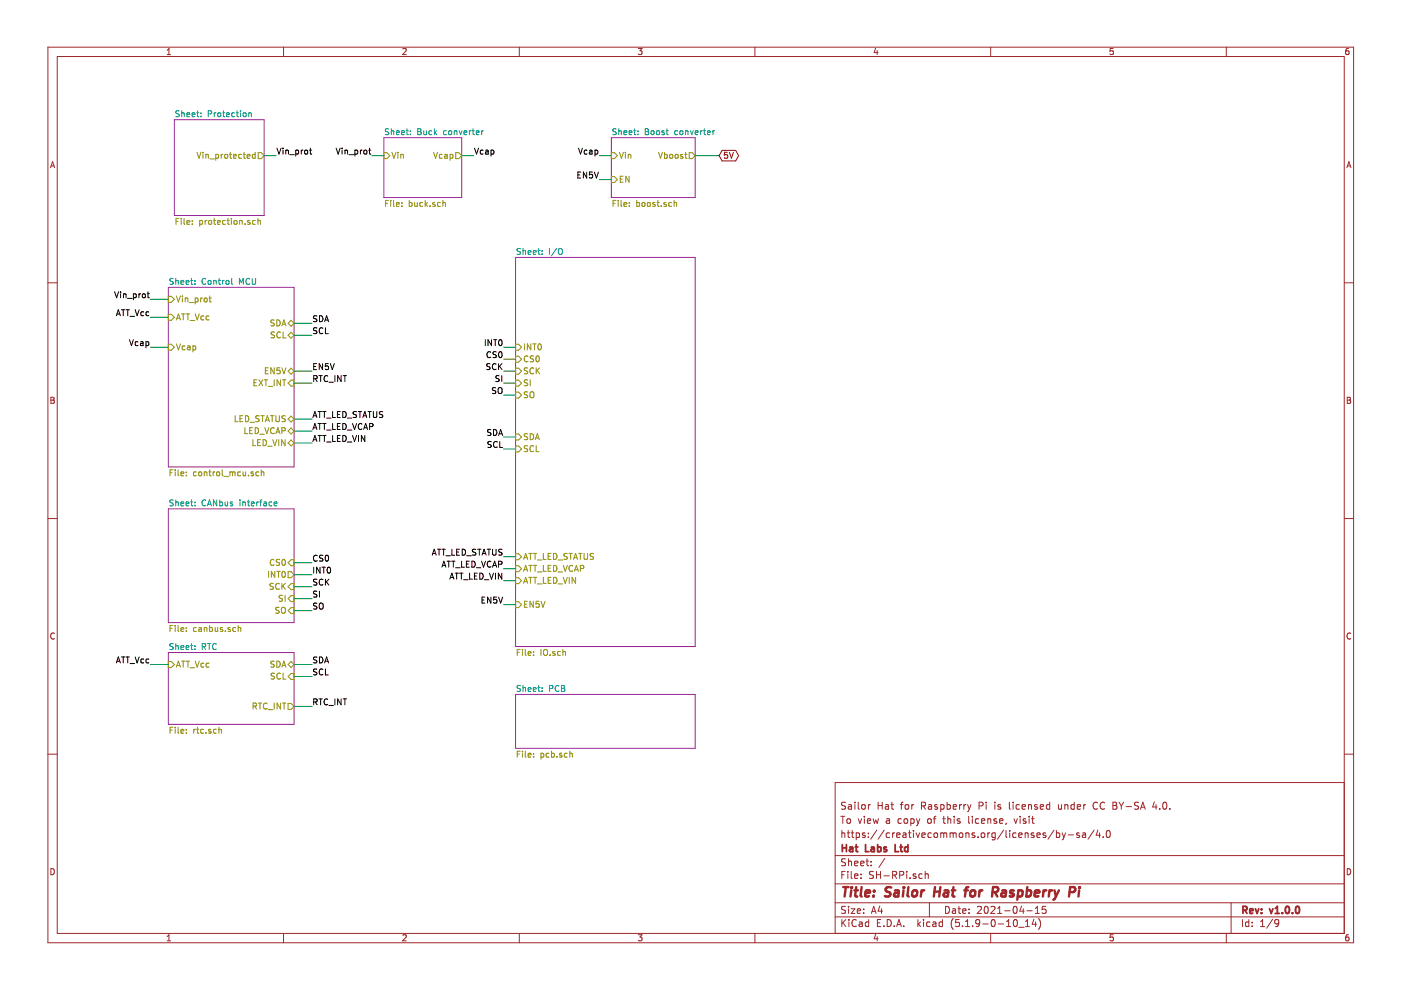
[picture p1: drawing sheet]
<svg xmlns="http://www.w3.org/2000/svg" width="297mm" height="210mm" viewBox="0 0 297 210" stroke-linecap="round" stroke-linejoin="round" font-family="sans-serif">
<path d="M.2 0h296.9v209.9h-296.9z" fill-rule="evenodd" fill="#fff" stroke="#fff" stroke-width=".21"/>
<g fill="none" stroke="#a0282a" stroke-width=".21">
<path d="M10.2 10h276.8v189.9h-276.8zM12.1 12h272.9v185.9h-272.9zM35.4 11.6h.8M35.4 10.6l.4-.3v1.3M60.1 10v2M85.4 10.4l.5-.1 .2 .3-.8 1h.8M110.1 10v2M135.3 10.3h.8l-.4 .5 .4 .1v.5l-.2 .2-.6-.2M160.1 10v2M185.6 10.2l-.3 .9h.9M186 10.7v.9M210 10v2"/>
<path d="M236 10.3h-.6l-.1 .6 .7-.1v.6l-.2 .2-.5-.2M260 10v2M285.9 10.3h-.4l-.1 .3-.1 .7 .2 .3 .5-.2-.1-.6h-.4l-.2 .2M10.7 35.6l.4-1.3 .5 1.3M10.8 35.2h.7M285.6 35.6l.4-1.3 .4 1.3M285.7 35.2h.6M10.2 60h1.9M285 60h2M10.8 84.2h.4l.3 .3-.3 .3 .3 .3-.2 .4h-.5zM10.8 84.8h.4M285.6 84.2h.5l.2 .3-.2 .3 .3 .3-.2 .4h-.6z"/>
<path d="M285.6 84.8h.5M10.2 109.9h1.9M285 109.9h2M11.5 134.3a.58 .58 0 0 0-.8 .5 .58 .58 0 0 0 .8 .6M286.4 134.3a.58 .58 0 0 0-.8 .5 .58 .58 0 0 0 .8 .6M10.2 159.9h1.9M285 159.9h2M178.3 173.1h.8M178.5 176.1v1.5M178.5 176.7l.2-.1 .3 .1 .1 .9M178.7 173.1v1.5M179.3 170.2l-.6-.1-.3 .3 .1 .3 .7 .3v.5l-.2 .1-.6-.1"/>
<path d="M179.6 176.6h.6M179.6 173.7l.2-.1 .5 .1v.8l-.3 .1-.4-.1zM179.8 176.1v1.3l.4 .2M179.9 170.7h.6v.9M180.5 176.6h.6M180.5 170.9l-.5 .1-.2 .2 .2 .4 .5-.1M180.7 176.1v1.3l.4 .2M181.3 170.1v.1M181.3 170.6v1M181.5 176.7l.5-.1 .2 .3v.5l-.2 .2-.5-.1M181.5 176.6v1.5M182 173.6l.3 1 .4-1"/>
<path d="M182 170.1v1.3l.2 .2M182.8 170.7l.2-.1 .4 .1 .1 .6-.2 .2-.3 .1-.2-.1zM183.3 173.1v.1M183.3 173.6v1M183.4 176.7l-.4-.1-.2 .2 .1 .2 .5 .1v.4h-.6M183.9 174.1l.7-.2-.1-.2-.4-.1-.2 .2 .1 .7h.5M184.1 177.4v.2M184.1 176.7v.1M184.1 170.6v1M184.5 170.6l-.4 .3M185.1 173.6l.3 1 .3-.7 .3 .7 .3-1M185.9 176l-1.3 1.9"/>
<path d="M186.2 170.1v1.5M186.2 170.8h.8M187 170.1v1.5M187.5 176l-1.3 1.9M187.8 170.7h.5l.1 .9M188 173.7h.5l.1 .9M188.4 170.9l-.5 .1-.2 .2 .2 .4 .5-.1M188.6 176.7l-.4-.1-.3 .3 .1 .5 .2 .2 .4-.1M188.6 173.9l-.5 .1-.2 .2 .2 .4 .5-.1M188.9 170.6h.6M189.1 170.1v1.3l.4 .2M189.3 176.6v1"/>
<path d="M189.7 176.6l-.4 .3M190.1 177.1l.7-.2v-.2l-.5-.1-.2 .2 .1 .7h.6M190.9 170.6h.6M191.1 173.7l-.4-.1-.3 .3 .1 .6h.6M191.5 176.7h.5l.1 .9M191.5 170.1l-.4 .2v1.3M191.7 173.7l.3-.1 .4 .1 .1 .6-.2 .2-.3 .1-.3-.1zM192 170.7l.4-.1 .3 .3v.4l-.3 .3-.4-.1-.1-.2zM192.1 176.9l-.7 .3 .2 .4 .5-.1M192.6 176.6h.6M192.8 176.1v1.3l.4 .2M193.1 173.7l.4-.1 .3 .3-.1 .6-.2 .1-.4-.1"/>
<path d="M193.1 173.6v1.5M193.3 170.6v1M193.7 176.1v.1M193.7 176.6v1M193.7 170.6l-.4 .3M194.2 176.6l.4 1 .4-1M194.3 173.6l.4 1M194.7 174.6l-.4 .5M195 173.6l-.3 1M195.4 170.9l.7-.1 .1-.2-.1-.4-.7-.1v1.5M195.4 177.1l.8-.2-.1-.2-.4-.1-.3 .2 .1 .7h.6M195.7 170.9l.5 .7"/>
<path d="M196.7 173.7l.2-.1 .5 .1v.8l-.2 .1-.5-.1zM196.9 170.7h.6v.9M197.5 176.7l-.5-.1-.3 .3 .2 .6h.6M197.5 170.9l-.5 .1-.2 .2 .2 .4 .5-.1M197.9 173.6h.5M198.1 176.7l.2-.1 .4 .1 .1 .6-.1 .2-.4 .1-.2-.2zM198.4 173.1l-.3 .2v1.3M198.7 170.7l-.3-.1-.2 .2v.2l.5 .2v.3h-.5M199.5 176.7l.4-.1 .2 .2M199.5 170.6v1.5M199.5 176.6v1M199.5 170.7l.4-.1 .3 .3-.1 .6-.2 .1-.4-.1"/>
<path d="M199.9 173.6h.5M200.1 176.8l.2-.2 .4 .1v.9M200.1 173.1v1.3l.3 .2M200.1 176.8v.8M200.8 170.7l.4-.1 .3 .3-.1 .6-.2 .1-.4-.1M200.8 170.1v1.5M201 173.7l.2-.1 .3 .1 .1 .9M201 173.1v1.5M201.4 176.7l.5-.1 .2 .2M201.4 176.6v1M202.1 176.8l.2-.2 .4 .1v.9M202.1 171.1l.7-.2-.1-.2-.4-.1-.2 .2v.7h.6"/>
<path d="M202.1 176.8v.8M202.3 173.1v.1M202.3 173.6v1M203.4 170.6v1M203.4 176.7l.2-.1 .5 .1v.7l-.2 .2-.5-.2zM203.5 173.7l-.3-.1-.3 .2 .1 .2 .5 .1v.4h-.6M203.9 170.6l-.5 .3M204.4 170.6v1M204.8 176.6v1M204.8 176.7l.2-.1 .4 .1v.9M204.8 170.6l-.4 .3M205.1 170.6l.4 1"/>
<path d="M205.4 173.1v1.3l.2 .2M205.5 171.6l-.4 .5M205.9 170.6l-.4 1M206.2 173.1v.1M206.2 173.6v1M206.6 176.7l-.3-.1-.2 .2 .1 .2 .4 .1v.4h-.5M207.4 177.4v.2M207.5 173.7l-.4-.1-.3 .3 .1 .6 .2 .1 .4-.1M207.6 170.9l.7-.1 .1-.2v-.4l-.3-.1h-.5v1.5M208.1 174.1l.7-.2-.1-.2-.4-.1-.2 .2v.7h.6M208.1 176.7l.2-.1 .4 .1v.7l-.2 .2-.4-.2zM209.1 170.1v.1"/>
<path d="M209.1 170.6v1M209.4 173.7l.2-.1 .4 .1 .1 .9M209.4 173.6v1M209.4 176.6v1M209.9 176.6l-.5 .3M210.9 170.1v.1M210.9 170.6v1M211 176.6v1.2l-.3 .3-.4-.1M211 176.7l-.4-.1-.3 .3v.5l.3 .2 .4-.1M211.3 173.7l-.4-.1-.2 .2 .1 .2 .5 .1v.4h-.6M211.9 174.1l.7-.2v-.2l-.4-.1-.3 .2 .1 .7h.6M212.2 170.7l-.4-.1-.2 .2v.2l.6 .2v.3h-.6"/>
<path d="M212.8 176l-1.3 1.9M213.3 176.1v1.3l.2 .2M213.3 174.5l-.1 .3M214 170.1v1.3l.2 .2M214.1 176.1v.1M214.1 176.6v1M214.8 170.1v.1M214.8 170.6v1M215 173.6l.3 1 .4-1M215.4 176.7l-.4-.1-.3 .3 .1 .6h.6M216 177.1l.7-.2-.1-.2-.4-.1-.2 .2 .1 .7h.5M216.1 170.7l-.4-.1-.3 .3 .1 .6 .2 .1 .4-.1"/>
<path d="M216.3 173.1v.1M216.3 173.6v1M216.7 171.1l.7-.2v-.2l-.5-.1-.2 .2 .1 .7h.6M217.4 176.7l.2-.1 .3 .1 .1 .9M217.4 176.6v1M217.5 173.7l-.4-.1-.2 .2 .1 .2 .5 .1v.4h-.6M218.1 170.7l.2-.1 .3 .1 .1 .9M218.1 170.6v1M218.2 173.1v.1M218.2 173.6v1M218.7 173.6h.6M218.9 173.1v1.3l.4 .2"/>
<path d="M219.2 176.7l-.3-.1-.3 .2 .1 .2 .5 .1v.4h-.6M219.8 177.1l.8-.2-.1-.2-.4-.1-.3 .2 .1 .7h.6M219.9 170.7l-.3-.1-.3 .2 .1 .2 .5 .2v.3h-.6M220.6 171.1l.7-.2-.1-.2-.4-.1-.2 .2v.7h.6M221.7 176.7l-.4-.1-.2 .2 .1 .2 .5 .1v.4h-.6M222.6 170.7l-.5-.1-.3 .3 .2 .6h.6M222.6 170.1v1.5M223.5 176l-1.3 1.9M224 176.7l.4-.1 .3 .3-.1 .6h-.6M224 176.1v1.5M224.4 170.6l.1 .9 .3 .1 .2-.1M225 170.6v1"/>
<path d="M225.2 176.6l.4 1M225.6 177.6l-.4 .5M225.8 170.7l.2-.1 .3 .1 .1 .9M225.8 170.6v1M225.9 176.6l-.3 1M226.5 177h1.1M227.8 170.7l-.5-.1-.2 .3 .1 .6h.6M227.8 170.1v1.5M228.4 171.1l.7-.2v-.2l-.5-.1-.2 .2 .1 .7h.6M228.8 176.7l-.3-.1-.2 .2v.2l.5 .1v.4h-.5M229.5 176.7h.6l.1 .9M229.8 170.6v1"/>
<path d="M230.2 176.9l-.7 .3 .2 .4 .5-.1M230.2 170.6l-.4 .3M232 176l-1.3 1.9M232.7 170.2a.71 .71 0 0 0-1 .5 .71 .71 0 0 0 .7 .9l.3-.1M232.8 176l-.4 1.1h.9M233.1 176.6v1M233.9 177.4v.2M234.2 170.2a.71 .71 0 0 0-1 .5 .71 .71 0 0 0 .7 .9l.3-.1M234.7 176.2l.2-.1a.8 .8 0 0 1 .5 .7 .8 .8 0 0 1-.5 .8 1 1 0 0 1-.2-1.4zM236 170.1h.5l.2 .3-.2 .4 .2 .1 .1 .4-.3 .3h-.5zM236 170.8h.5M237.3 170.1l.4 .8"/>
<path d="M237.7 170.9v.7M238.2 170.1l-.5 .8M238.8 171h1.1M241.4 170.2l-.6-.1-.3 .3 .2 .3 .6 .3v.5l-.2 .1-.6-.1M241.8 171.6l.5-1.5 .5 1.5M242 171.2h.7M244.7 170l-.3 1.1h.9M245.1 170.6v1M245.9 171.5v.1M246.7 170.2l.2-.1a.8 .8 0 0 1 .5 .7 .8 .8 0 0 1-.5 .8l-.2-.1-.2-.5zM248 171.5v.1M285 165.9h-107.9v32"/>
<path d="M10.8 184.2a.65 .65 0 0 1 .7 .6 .65 .65 0 0 1-.7 .7zM35.4 198.5l.4-.3v1.3M35.4 199.5h.8M60.1 197.9v2M85.4 198.3l.5-.1 .2 .3-.8 1h.8M110.1 197.9v2M135.3 198.2h.8l-.4 .5 .4 .1v.6l-.2 .1-.6-.1M160.1 197.9v2M177.1 194.4h107.9M177.1 191.4h107.9M177.1 187.4h107.9M177.1 181.4h107.9"/>
<path d="M178.5 185.5h.5M178.5 195v1.5M178.7 195.6l.6 .9M179.2 184.8h-.7v1.5M179.3 192.2h-.6l-.3 .2 .1 .4 .7 .3v.4l-.2 .2-.6-.1M179.3 182.1h-.6l-.3 .2 .1 .4 .7 .3v.4l-.2 .2-.6-.1M179.3 195l-.8 .8M179.8 184.8v.1M179.8 185.3v1M179.9 182.1v1.5M179.9 192.2v.1M179.9 192.7v1"/>
<path d="M179.9 182.7l.2-.1h.4v1M180 195v.1M180 195.5v1M180.5 192.7h.8l-.8 1h.8M180.5 184.8v1.3l.2 .2M181.2 185.8l.7-.2-.1-.3h-.4l-.2 .2 .1 .7h.5M181.2 183.1l.7-.2-.1-.3h-.4l-.2 .2 .1 .7h.5M181.5 195.1a.59 .59 0 0 0-.7 0 .59 .59 0 0 0-.2 .7 .56 .56 0 0 0 .3 .6 .56 .56 0 0 0 .6-.1M181.8 193.2l.7-.2-.1-.2-.4-.1-.2 .2v.7h.6M182.2 195.5h.6v1M182.5 183.1l.7-.2-.1-.3h-.4l-.2 .2 .1 .7h.5M182.6 186.1v.2"/>
<path d="M182.6 185.3v.2M182.8 195.8l-.5 .1-.2 .2 .2 .4 .5-.1M183.1 193.5v.2M183.1 192.8v.1M183.6 182.6h.6M183.8 182.1v1.3l.4 .2M184.2 195.5h-.5l-.2 .2v.6l.2 .2 .5-.1M184.2 195v1.5M184.7 183.4v.2M184.7 182.6v.2M184.8 193.7l.4-1.5 .5 1.5M184.9 193.2h.7"/>
<path d="M185.2 184.8h-.6l-.3 .2 .1 .3 .7 .4v.4l-.2 .2-.6-.1M185.6 198.1l-.3 .9h.9M185.8 185.5h.9M185.8 184.8v1.5M186 198.6v.9M186 195.7h.5M186.5 192.1l-.3 1.1h.9M186.7 184.8v1.5M186.7 195h-.7v1.5h.7M186.9 192.7v1M187.4 196.3v.2M187.4 185.7h1.1"/>
<path d="M187.6 182l-1.3 1.9M188.1 195a.76 .76 0 0 1 .9 .7 .76 .76 0 0 1-.9 .8zM189.3 185.5h.7l.1-.2-.1-.4-.2-.1h-.5v1.5M189.6 196.3v.2M189.6 185.5l.5 .8M190.1 196.5l.5-1.5 .5 1.5M190.2 196h.8M190.8 185.5h.7l.1-.2-.1-.4-.2-.1h-.5v1.5M191.6 196.3v.2M192.2 184.8v.1M192.2 185.3v1M193 186.1v.2"/>
<path d="M194.2 185.3h-.4l-.2 .2 .1 .2 .5 .1v.4h-.6M194.6 195v1.5M194.7 195.9l.5 .6M195.2 195.5l-.6 .5M195.5 185.3h-.4l-.3 .2 .1 .6 .2 .2 .4-.1M195.8 195v.1M195.8 195.5v1M196.2 185.4l.2-.1h.3l.1 1M196.2 184.8v1.5M197 191.4v3M197.2 195.5h-.5l-.2 .2v.6l.2 .2 .5-.1M197.8 195.5h.6v1"/>
<path d="M198.4 195.8l-.7 .3 .3 .4 .4-.1M199.8 195.5h-.4l-.3 .2 .1 .6 .2 .2 .4-.1M199.8 195v1.5M200.5 192.2a.75 .75 0 0 1 .8 .7 .75 .75 0 0 1-.8 .8zM202 192.8h.5l.1 .9M202.1 194.8a1.71 1.71 0 0 0 0 2.2M202.6 193l-.5 .1-.2 .2 .2 .4 .5-.1M203.1 192.7h.6M203.3 192.2v1.3l.4 .2M203.4 195h-.7l-.1 .7 .7-.1 .1 .2v.5l-.2 .2-.6-.2M204.1 196.3v.2M204.1 193.2l.7-.2-.1-.2-.4-.1-.2 .2 .1 .7h.5"/>
<path d="M204.7 196.5h.9M204.7 195.4l.4-.4v1.5M205.4 193.5v.2M205.4 192.8v.1M206.2 196.3v.2M207.2 192.3l.6-.1 .3 .4-.9 1.1h.9M207.7 195.6l-.3 .3-.4-.1-.1-.2 .1-.6h.4l.3 .2v.9l-.4 .4h-.3M208.4 195.9h1.1M208.8 192.3l.4-.1a.85 .85 0 0 1-.2 1.5l-.2-.2-.1-.4zM210 197.9v2M210.1 192.3l.6-.1 .3 .4-1 1.1h1M210.3 195h.2a.8 .8 0 0 1 .5 .7 .8 .8 0 0 1-.5 .8 1 1 0 0 1-.2-1.5z"/>
<path d="M211.5 193.7h.9M211.5 192.6l.4-.4v1.5M211.6 195.9h1.2M213 193.1h1.2M213.4 196.5h.9M213.4 195.4l.5-.4v1.5M214.9 192.3l.2-.1a.8 .8 0 0 1 .6 .7 .8 .8 0 0 1-.6 .8l-.3-.6zM215.1 195h.1a.8 .8 0 0 1 .5 .7 .8 .8 0 0 1-.5 .8 .97 .97 0 0 1-.1-1.5zM216 196.6h1.1M216.6 192.1l-.4 1.1h1M216.9 192.7v1M217.4 196.5h.9"/>
<path d="M217.4 195.4l.4-.4v1.5M217.7 193.1h1.2M219.2 194.9l-.3 1.1h.9M219.5 193.7h.9M219.5 192.6l.4-.4v1.5M219.6 195.5v1M220.2 194.8a1.71 1.71 0 0 1 0 2.2M221.7 192.2h-.7l-.1 .7 .7-.1 .2 .2-.1 .5-.2 .2-.6-.2M236 198.2h-.6l-.1 .6 .7-.1v.7l-.2 .1-.5-.1M260 197.9v2M261 191.4v6.5M263.4 195v1.5"/>
<path d="M264.8 195.5h-.5l-.2 .2 .1 .7h.6M264.8 195v1.5M265.5 196.3v.2M265.5 195.5v.2M267.3 196.5h.8M267.3 195.4l.4-.4v1.5M269.8 194.9l-1.2 1.9M271.1 195.6l-.3 .3-.4-.1-.1-.2v-.4l.3-.2h.2l.3 .2a1.01 1.01 0 0 1-.4 1.3h-.3M285.6 184.2a.65 .65 0 0 1 .8 .6 .65 .65 0 0 1-.8 .7zM285.9 198.2h-.4l-.1 .3-.1 .7 .2 .3 .5-.1-.1-.7h-.4l-.2 .2"/>
</g>
<g fill="none" stroke="#a0282a" stroke-width=".38">
<path d="M178.6 179.1v1.5M178.6 179.8h.9M179.5 179.1v1.5M180.2 179.7h.5l.1 .9M180.8 179.9l-.7 .3 .2 .4 .5-.1M181.3 179.6h.6M181.5 179.1v1.3l.4 .2M183.5 179.1v1.5h.7M184.7 179.7h.6l.1 .9M185.4 179.9l-.7 .3 .2 .4 .5-.1M186.1 179.7l.4-.1 .3 .3-.1 .5-.2 .2-.4-.1M186.1 179.1v1.5"/>
<path d="M187.9 179.7l-.3-.1-.2 .2 .1 .2 .4 .1v.4h-.5M189.8 179.1v1.5h.7M190.8 179.6h.6M191 179.1v1.3l.4 .2M192.5 179.7l-.4-.1-.3 .3 .1 .5 .2 .2 .4-.1M192.5 179.1v1.5M263.5 193l.7-.1 .2-.2-.1-.4-.2-.1h-.6v1.5M263.9 193l.5 .7M265 193.2l.7-.2-.1-.2-.4-.1-.2 .2v.7h.6M266.2 192.7l.3 1 .4-1M267.5 193.5v.2M267.5 192.8v.1"/>
<path d="M269.2 192.7l.3 1 .4-1M270.4 193.7h.8M270.4 192.6l.4-.4v1.5M271.9 193.5v.2M272.7 192.3l.2-.1a.8 .8 0 0 1 .5 .7 .8 .8 0 0 1-.5 .8l-.4-.6zM274 193.5v.2M274.8 192.3l.4-.1a.85 .85 0 0 1-.2 1.5l-.2-.2-.1-.4z"/>
</g>
<g fill="none" stroke="#a0282a" stroke-width=".51">
<path d="M178.8 188.1h1.1M179.3 188.1l-.2 2M180.5 188.8l-.2 1.3M180.6 188.1l-.1 .2M180.6 188.1l.1 .1-.2 .1M181.2 188.8h.7M181.5 188.1l-.2 1.7 .1 .2 .4 .1M182.7 188.1l-.2 1.7 .2 .3M183.5 189.4l1-.2-.1-.4h-.6l-.3 .2v1h.8M185.2 189.9v.2M185.3 188.8l.1 .1-.1 .1M185.3 188.8v.2"/>
<path d="M189 188.2l-.8-.1-.4 .4 .1 .4 .8 .4v.6a.91 .91 0 0 1-1.1 .1M189.7 188.8h.8l-.1 1.3M190.5 189.2l-.6 .1a.4 .4 0 0 0-.4 .4 .4 .4 0 0 0 .3 .4l.7-.1M191.6 188.8l-.2 1.3M191.7 188.1l-.2 .1 .1 .1M191.7 188.1l-.1 .2M192.6 188.1l-.2 1.7 .3 .3M193.5 188.9l.4-.1 .5 .1v.8l-.2 .3a.49 .49 0 0 1-.8-.3zM195.4 188.8l-.2 1.3M196 188.8h-.4l-.3 .3M198.1 189h1.2M198.2 188.1l-.2 2"/>
<path d="M199.4 188.1l-.3 2M200.2 188.8h.8v1.3M201.1 189.2l-.7 .1a.4 .4 0 0 0-.3 .4 .4 .4 0 0 0 .2 .4l.7-.1M201.8 188.8h.8M202.1 188.1l-.2 1.7 .1 .2 .4 .1M204.5 188.8h.7M205.3 188.1l-.4 .1-.1 .2-.2 1.7M205.9 188.9l.3-.1 .5 .1v.8l-.2 .3a.53 .53 0 0 1-.7-.1zM207.7 188.8l-.1 1.3M208.3 188.8h-.4l-.2 .3M210.4 189.1h.8l.3-.2 .2-.4-.2-.3-.9-.1-.3 2M210.9 189.1l.6 1"/>
<path d="M212.5 188.8h.7v1.3M213.3 189.2l-.7 .1a.4 .4 0 0 0-.3 .4 .4 .4 0 0 0 .2 .4l.7-.1M215 188.8a.51 .51 0 0 0-.8 .3l.2 .3 .5 .1v.3l-.3 .3-.5-.1M215.9 188.8h.8l.1 .3v.6a.66 .66 0 0 1-1 .3M215.9 188.8l-.2 2M217.7 188.8h.8l.1 .3v.6a.66 .66 0 0 1-1 .3M217.8 188.1l-.2 2M219.4 189.4l1-.2-.1-.4h-.6l-.3 .2v1h.8M221.3 188.8l-.2 1.3M221.8 188.8h-.4l-.2 .3M222.5 188.8l-.1 1.3M223.1 188.8h-.4l-.2 .3"/>
<path d="M223.6 188.8l.3 1.3M223.9 190.1l-.3 .5-.3 .2M224.5 188.8l-.6 1.3M226.8 189.1l.9-.1a.54 .54 0 0 0 .3-.5 .54 .54 0 0 0-.3-.4h-.8l-.3 2M228.8 188.8l-.1 1.3M228.9 188.1v.2"/>
</g>
<path d="M37 25.4h19v20.3h-19zM81.4 29.2h16.5v12.7h-16.5zM129.6 29.2h17.8v12.7h-17.8zM109.3 54.6h38.1v82.5h-38.1zM35.7 60.9h26.7v38.1h-26.7zM35.7 107.9h26.7v24.1h-26.7zM35.7 138.4h26.7v15.2h-26.7zM109.3 147.2h38.1v11.5h-38.1z" fill="none" stroke="#982296" stroke-width=".21"/>
<g fill="none" stroke="#009596" stroke-width=".21">
<path d="M38 23.6l-.5-.1-.2 .1v.4l.6 .2 .1 .3-.2 .3-.5-.1M38.5 23.5v1.3M38.5 24h.5l.1 .8M39.6 24.3l.6-.1v-.2l-.4-.1-.2 .2 .1 .6h.5M40.7 24.3l.6-.1v-.2l-.4-.1-.2 .2 .1 .6h.5M41.7 23.9h.5M41.9 23.5v1.1l.3 .2M42.6 24.6v.2M42.6 24v.1M44.1 24.1l.7-.1v-.4l-.7-.1v1.3M45.4 23.9v.9M45.8 23.9l-.4 .2"/>
<path d="M46.2 24l.2-.1 .4 .1-.1 .7-.5-.1zM47.2 23.9h.5M47.4 23.5v1.1l.3 .2M48 24.3l.6-.1v-.2l-.4-.1-.2 .2 .1 .6h.5M49.7 24l-.3-.1-.3 .2 .1 .6h.5M50.1 23.9h.5M50.3 23.5v1.1l.3 .2M51 23.5v.1M51 23.9v.9M51.6 24l.2-.1 .3 .1v.7l-.5-.1zM52.8 24h.4l.1 .8M52.8 23.9v.9"/>
<path d="M82.4 27.4l-.5-.1-.2 .1v.4l.6 .2 .1 .3-.2 .3-.5-.1M83 27.3v1.3M83 27.8h.4l.1 .8M84.1 28.1l.6-.1-.1-.2-.4-.1-.1 .2v.6h.5M85.1 28.1l.7-.1-.1-.2-.4-.1-.2 .2 .1 .6h.5M86.1 27.7h.5M86.3 27.3v1.1l.3 .2M87 28.4v.2M87 27.8v.1M88.6 27.3h.4l.3 .2-.3 .4 .3 .2-.2 .5h-.5zM88.6 27.9h.4M89.8 27.7l.1 .8 .5-.1"/>
<path d="M90.4 27.7v.9M91.5 27.8l-.3-.1-.3 .2 .2 .6h.4M92.1 27.3v1.3M92.2 28.1l.4 .5M92.6 27.7l-.5 .5M94.6 27.8l-.3-.1-.3 .2 .2 .6h.4M95.2 27.8l.3-.1 .3 .2-.1 .6-.5-.1zM96.3 27.8h.5l.1 .8M96.3 27.7v.9M97.4 27.7l.3 .9 .3-.9M98.4 28.1l.6-.1-.1-.2-.3-.1-.2 .2v.6h.5M99.5 27.7v.9"/>
<path d="M99.9 27.7l-.4 .2M100.1 27.7h.5M100.3 27.3v1.1l.3 .2M101 28.1l.6-.1-.1-.2-.3-.1-.2 .2v.6h.5M102.1 27.7v.9M102.5 27.7l-.4 .2M130.7 27.4l-.5-.1-.2 .1v.4l.5 .2 .2 .3-.3 .3-.5-.1M131.2 27.8h.5v.8M131.2 27.3v1.3M132.3 28.1l.6-.1-.1-.2-.3-.1-.2 .2v.6h.5M133.4 28.1l.6-.1-.1-.2-.3-.1-.2 .2v.6h.5M134.3 27.7h.5"/>
<path d="M134.5 27.3v1.1l.3 .2M135.3 28.4v.2M135.3 27.8v.1M136.8 27.3h.4l.3 .2-.3 .4 .3 .2-.2 .5h-.5zM136.8 27.9h.4M138.2 27.8h.4v.7l-.5-.1zM139.3 27.8l.3-.1 .3 .2-.2 .6-.3 .1-.2-.3zM140.8 27.8l-.3-.1-.2 .2 .1 .2 .4 .1v.3h-.5M141.2 27.7h.5M141.4 27.3v1.1l.3 .2M143.7 27.8l-.4-.1-.2 .2 .1 .6h.5M144.2 27.8l.3-.1 .3 .2-.1 .6-.5-.1z"/>
<path d="M145.3 27.8h.5l.1 .8M145.3 27.7v.9M146.4 27.7l.3 .9 .3-.9M147.4 28.1l.6-.1v-.2l-.4-.1-.2 .2 .1 .6h.5M148.5 27.7v.9M148.9 27.7l-.4 .2M149.1 27.7h.5M149.3 27.3v1.1l.3 .2M150 28.1l.6-.1-.1-.2-.3-.1-.2 .2 .1 .6h.4M151.1 27.7v.9M151.5 27.7l-.4 .2M36.7 59.1l-.4-.1-.2 .1v.4l.5 .3 .1 .3-.2 .2-.5-.1"/>
<path d="M37.3 59v1.3M37.3 59.6l.5-.1v.8M38.4 59.9l.6-.1-.1-.3h-.4l-.1 .1v.6h.5M39.5 59.9l.6-.1-.1-.3h-.4l-.1 .1v.6h.5M40.4 59.5h.5M40.6 59v1.1l.3 .2M41.3 59.5v.1M43.6 59.1a.56 .56 0 0 0-.8 .6 .56 .56 0 0 0 .8 .5M44.1 59.6l.6-.1v.7h-.6zM45.3 59.6l.5-.1v.8M45.3 59.5v.8M46.3 59.5h.5"/>
<path d="M46.5 59v1.1l.3 .2M47.2 59.5v.8M47.6 59.5l-.4 .2M48 59.5l.5 .1v.6h-.5zM49.1 59v1.1l.2 .2M52.9 59.1a.58 .58 0 0 0-.8 .5 .58 .58 0 0 0 .8 .6M53.5 59v1.1l.2 .2 .4-.1 .1-.1v-1.1M110.4 52.8l-.5-.1-.2 .1v.4l.5 .2 .2 .3-.3 .2h-.5M110.9 52.7v1.2M110.9 53.2h.5v.7M112 53.5l.6-.1-.1-.2-.3-.1-.2 .2v.6h.5M113.1 53.5l.6-.1-.1-.2-.4-.1-.1 .2v.6h.5"/>
<path d="M114 53.1h.5M114.2 52.7v1.1l.3 .1M114.9 53.8v.1M114.9 53.2v.1M116.5 52.7v1.2M118 52.6l-1.1 1.6M118.5 52.9l.2-.2 .3 .1a.78 .78 0 0 1-.1 1.1l-.4-.1zM41.3 60.2v.1M50.7 60.3v-1.3l.5 .9 .4-.9v1.3M36.7 106.1l-.4-.1-.2 .1v.4l.5 .2 .1 .3-.2 .3-.5-.1M37.3 106v1.3M37.3 106.5h.5v.8"/>
<path d="M38.4 106.8l.6-.1-.1-.2-.4-.1-.1 .2v.6h.5M39.5 106.8l.6-.1-.1-.2-.4-.1-.1 .2v.6h.5M40.4 106.4h.5M40.6 106v1.1l.3 .2M41.3 107.1v.2M41.3 106.5v.1M43.6 106.1a.56 .56 0 0 0-.8 .5 .56 .56 0 0 0 .8 .5M44 107.3l.4-1.3 .4 1.3M44.1 106.9h.6M46 106v1.3l-.8-1.3v1.3M46.6 106v1.2h.5l.1-.6-.3-.2-.3 .1M47.7 106.4l.1 .8 .5-.1"/>
<path d="M48.3 106.4v.9M49.3 106.5l-.3-.1-.2 .2 .1 .2 .4 .1v.3h-.5M50.9 106v.1M50.9 106.4v.9M51.5 106.5h.5v.8M51.5 106.4v.9M52.4 106.4h.5M52.6 106v1.1l.3 .2M53.3 106.8l.6-.1-.1-.2-.3-.1-.2 .2v.6h.5M54.4 106.4v.9M54.8 106.4l-.4 .2M55 106.4h.5"/>
<path d="M55.5 106l-.3 .2v1.1M56 106.5l.3-.1 .2 .2v.6h-.5v-.4l.5-.1M57.6 106.5l-.3-.1-.3 .2 .1 .6h.5M58.1 106.8l.6-.1v-.2l-.4-.1-.2 .2 .1 .6h.5M36.7 136.5l-.4-.1-.2 .2v.3l.5 .3 .1 .3-.2 .2h-.5M37.3 136.4v1.3M37.3 137l.5-.1v.8M38.4 137.3l.6-.1-.1-.3h-.4l-.1 .2v.6h.5M39.5 137.3l.6-.1-.1-.3h-.4l-.1 .2v.6h.5M40.4 136.9h.5M40.6 136.4v1.1l.3 .2M41.3 136.9v.2"/>
<path d="M41.3 137.6v.1M42.9 137.1l.7-.1v-.4l-.7-.2v1.3M43.2 137.1l.4 .6M44 136.4h.7M44.4 136.4v1.3M45.8 136.6a.56 .56 0 0 0-.7 .5 .56 .56 0 0 0 .7 .5M110.4 145.4l-.5-.1-.2 .2v.3l.5 .3 .2 .3-.3 .2h-.5M110.9 145.3v1.3M110.9 145.9l.5-.1v.8M112 146.2l.6-.1-.1-.3h-.3l-.2 .1v.7h.5M113.1 146.2l.6-.1-.1-.3h-.4l-.1 .1v.7h.5M114 145.8h.5"/>
<path d="M114.2 145.3v1.1l.3 .2M114.9 145.8v.1M114.9 146.5v.1M116.5 146l.7-.1v-.4l-.7-.2v1.3M118.5 145.5a.56 .56 0 0 0-.8 .5 .56 .56 0 0 0 .8 .5M119 145.3h.5l.2 .3-.2 .3 .3 .3-.3 .4h-.5zM119 145.9h.5"/>
</g>
<g fill="none" stroke="#969400" stroke-width=".21">
<path d="M41.8 32.3l.4 1.3 .4-1.3M43 32.3v.1M43 32.7v.9M43.6 32.7v.9M43.6 32.8h.5l.1 .8M44.5 33.7h.9M45.7 32.8l.4-.1 .3 .3-.2 .5h-.5M45.7 32.7v1.3M46.9 32.7v.9M47.3 32.7l-.4 .3M47.7 32.8l.2-.1 .3 .1v.7l-.5-.1zM48.6 32.7h.5"/>
<path d="M48.8 32.3v1.1l.3 .2M49.5 33.1l.6-.1-.1-.2-.3-.1-.2 .2 .1 .6h.4M51.2 32.8l-.4-.1-.2 .3 .1 .5h.5M51.6 32.7h.4M51.7 32.3v1.1l.3 .2M52.4 33.1l.6-.1-.1-.2-.3-.1-.2 .2v.6h.5M54.1 32.3v1.3M54.1 32.8l-.4-.1-.2 .3 .1 .5h.5M54.7 32.4h.7l.6 .6-.6 .6h-.7zM81.4 32.4h.6l.7 .6-.7 .6h-.6zM83.1 32.3l.4 1.3 .5-1.3M84.4 32.3v.1"/>
<path d="M84.4 32.7v.9M85 32.8h.5v.8M85 32.7v.9M91.9 32.3l.5 1.3 .4-1.3M93.8 32.8l-.4-.1-.3 .3 .1 .5h.6M94.3 32.8h.5v.8M94.8 33l-.6 .3 .1 .2h.5M95.4 32.8l.4-.1 .2 .3-.1 .5h-.5M95.4 32.7v1.3M96.6 32.4h.7l.6 .6-.6 .6h-.7zM129.6 32.4h.7l.6 .6-.6 .6h-.7zM129.6 37.4h.7l.6 .7-.6 .6h-.7z"/>
<path d="M131.3 32.3l.5 1.3 .4-1.3M131.5 38h.4M132.1 37.4h-.6v1.2h.6M132.6 32.3v.1M132.6 32.7v.9M133.2 32.8h.5l.1 .8M133.2 32.7v.9M133.4 37.4v1.2l-.7-1.2v1.2M139.6 32.3l.4 1.3 .5-1.3M140.9 32.8l.3-.1 .3 .3-.1 .5h-.5M140.9 32.3v1.3M142.1 32.8l.3-.1 .2 .3-.1 .5-.5-.1z"/>
<path d="M143.2 32.8l.2-.1 .3 .1v.7l-.5-.1zM144.8 32.8l-.4-.1-.1 .2v.2l.5 .1v.3h-.5M145.2 32.7h.5M145.4 32.3v1.1l.3 .2M146.1 32.4h.7l.6 .6-.6 .6h-.7zM37.3 46.9h.5M37.9 46.3h-.6v1.3M38.4 46.3v.1M38.4 46.7v.9M39 46.3v1.1l.2 .2M39.6 47.1l.6-.1v-.2l-.4-.1-.2 .2 .1 .6h.5M40.8 47.4v.2"/>
<path d="M40.8 46.8v.1M42.3 46.8l.4-.1 .3 .3-.2 .5h-.5M42.3 46.7v1.3M43.5 46.7v.9M43.9 46.7l-.4 .3M44.3 46.9l.2-.2 .3 .2v.6l-.5-.1zM45.2 46.7h.5M45.4 46.3v1.1l.3 .2M46.1 47.1l.6-.1-.1-.2-.3-.1-.2 .2 .1 .6h.4M47.8 46.8l-.4-.1-.2 .3 .1 .5h.5M48.2 46.7h.4M48.3 46.3v1.1l.3 .2"/>
<path d="M49 46.3v.1M49 46.7v.9M49.7 46.9l.1-.2 .4 .2-.1 .6-.4-.1zM50.8 46.9l.5-.1 .1 .8M50.8 46.7v.9M52 47.4v.2M53 46.8l-.3-.1-.2 .2 .1 .2 .4 .1v.3h-.5M54.1 46.8l-.3-.1-.3 .3 .1 .5h.5M54.7 46.9l.5-.1v.8M54.7 46.3v1.3M81.7 43.1h.5M82.4 42.5h-.7v1.3"/>
<path d="M82.8 42.5v.1M82.8 42.9v.9M83.4 42.5v1.1l.2 .2M84.1 43.3l.6-.1-.1-.2-.4-.1-.1 .2v.6h.5M85.2 43.6v.2M85.2 43v.1M86.8 43l.3-.1 .3 .3-.1 .5h-.5M86.8 42.5v1.3M87.9 42.9l.1 .8 .5-.1M88.5 42.9v.9M89.6 43l-.3-.1-.3 .3 .1 .5h.5M90.1 42.5v1.3"/>
<path d="M90.3 43.3l.3 .5M90.6 42.9l-.5 .5M91.2 43.6v.2M92.2 43l-.3-.1-.2 .2 .1 .2 .4 .1v.3h-.5M93.4 43l-.4-.1-.2 .3 .1 .5h.5M93.9 43.1l.5-.1v.8M93.9 42.5v1.3M130 43.1h.4M130.6 42.5h-.6v1.3M131.1 42.5v.1M131.1 42.9v.9M131.7 42.5v1.1l.2 .2"/>
<path d="M132.3 43.3l.6-.1-.1-.2-.3-.1-.2 .2v.6h.5M133.4 43.6v.2M133.4 43v.1M135 43l.4-.1 .2 .3-.1 .5h-.5M135 42.5v1.3M136.1 43.1l.2-.2 .4 .2-.1 .6-.5-.1zM137.4 43l.4 .1v.6l-.3 .1-.3-.3zM138.9 43l-.3-.1-.2 .2 .1 .2 .4 .1v.3h-.5M139.3 42.9h.5M139.5 42.5v1.1l.3 .2M140.2 43.6v.2M141.2 43l-.3-.1-.2 .2 .1 .2 .4 .1v.3h-.5"/>
<path d="M142.4 43l-.4-.1-.2 .3 .1 .5h.5M142.9 43.1l.5-.1 .1 .8M142.9 42.5v1.3M35.7 73h.6l.7 .6-.7 .7h-.6zM35.7 62.8h.6l.7 .7-.7 .6h-.6zM35.7 66.6h.6l.7 .7-.7 .6h-.6zM37.4 62.8l.4 1.2 .5-1.2M37.4 67.8l.4-1.2 .5 1.2M37.4 72.9l.4 1.3 .5-1.3M37.5 67.5h.6M38.5 66.6h.7M38.7 62.8v.1"/>
<path d="M38.7 63.2v.8M38.8 66.6v1.2M39.2 73.4l-.4-.1-.2 .3 .1 .5h.5M39.3 63.2v.8M39.3 63.3l.5-.1v.8M39.5 66.6h.7M39.8 73.4h.4l.1 .8M39.8 66.6v1.2M40.1 64.1h1M40.3 73.6l-.6 .3 .1 .2h.5M40.3 68h1M40.9 73.4l.4-.1 .2 .3-.1 .5h-.5"/>
<path d="M40.9 73.3v1.3M41.4 63.2h.4l.2 .2-.1 .6h-.5M41.4 63.2v1.3M41.4 66.6l.4 1.2 .4-1.2M42.5 63.2v.8M42.9 63.2l-.4 .2M43.2 67h-.3l-.3 .2 .1 .6h.5M43.4 63.2l.5 .1-.1 .7h-.3l-.2-.2zM44.3 63.2h.5M44.3 67h-.4l-.2 .2 .1 .6h.5M44.5 62.8v1l.3 .2M56.3 78.6h.4"/>
<path d="M56.9 78h-.6v1.3h.6M58.1 67.9l-.4-.1-.2 .2v.4l.6 .2v.3l-.2 .2-.5-.1M58.1 78v1.3l-.7-1.3v1.3M58.2 70.4h-.5l-.2 .1v.4l.6 .2 .1 .3-.2 .2h-.5M58.7 67.8a.64 .64 0 0 1 .7 .7 .64 .64 0 0 1-.7 .6zM59.4 78h-.7v.6l.2-.1 .5 .1v.5l-.2 .2-.5-.2M59.5 70.5a.56 .56 0 0 0-.8 .1 .56 .56 0 0 0 0 .7l.4 .3 .4-.1M59.8 69.1l.4-1.3 .4 1.3M59.8 78l.4 1.3 .4-1.3M59.9 68.7h.6M60 70.4v1.2h.6M61.1 71.1l.6-.7 .7 .7-.7 .6z"/>
<path d="M61.7 67.9l.7 .6-.7 .7-.6-.7zM61.7 78.1l.7 .6-.7 .6-.6-.6zM109.3 73h.6l.7 .6-.7 .7h-.6zM109.3 75.5h.6l.7 .7-.7 .6h-.6zM109.3 78.1h.6l.7 .6-.7 .6h-.6zM111.2 72.9v1.3M111.9 78.1l-.5-.1-.2 .1v.4l.6 .2 .1 .3-.3 .3-.5-.1M111.9 75.6a.56 .56 0 0 0-.8 .5 .56 .56 0 0 0 .8 .5M112.5 72.9v1.3l-.7-1.3v1.3M112.9 72.9h.8M113.1 78.1a.56 .56 0 0 0-.7 .1 .56 .56 0 0 0 0 .7l.4 .4 .3-.2M113.1 75.5l-.4-.1-.2 .2v.3l.5 .3 .1 .3-.2 .2h-.5"/>
<path d="M113.3 72.9v1.3M113.7 78v1.3M113.7 75.6l.2-.2a.69 .69 0 0 1 .5 .7 .69 .69 0 0 1-.5 .6l-.3-.5zM113.9 78.5l.5 .8M114.2 73l.1-.1a.67 .67 0 0 1 .5 .6 .67 .67 0 0 1-.5 .7l-.3-.5zM114.4 78l-.7 .7M36.7 99.6h-.6v1.3M37.1 99.6v.1M37.8 99.6v1.1l.1 .2M44.5 99.6v1.1l.3 .2M47.1 99.6v1.1l.2 .2M49.9 88.1v1.3h.6"/>
<path d="M50.9 88.7h.4M51.5 88.1h-.6v1.3h.6M51.9 90.7v1.2h.6M52 88.1a.64 .64 0 0 1 .8 .7 .64 .64 0 0 1-.8 .6zM52.9 91.3h.5M53 89.5h1M53.5 90.7h-.6v1.2h.6M53.6 93.2v1.3h.6M53.8 81.1h.5M54.1 90.7a.64 .64 0 0 1 .7 .6 .64 .64 0 0 1-.7 .6zM54.5 80.5h-.7v1.3h.7M54.6 93.8h.5"/>
<path d="M54.9 80.5l.8 1.3M54.9 88.2l-.4-.1-.3 .3 .1 .3 .6 .2v.4l-.7 .1M55.1 92.1h.9M55.2 93.2h-.6v1.3h.6M55.3 88.1h.7M55.4 99.6v1.3M55.7 88.1v1.3M55.7 80.5l-.8 1.3M55.8 93.2a.64 .64 0 0 1 .7 .7 .64 .64 0 0 1-.7 .6zM56 80.5h.7M56.2 90.7l.4 1.2 .4-1.2M56.3 89.4l.4-1.3 .4 1.3"/>
<path d="M56.4 89.1h.6M56.4 80.5v1.3M56.7 94.6h1M56.9 81.9h.9M57.3 88.1h.8M57.7 88.1v1.3M57.8 93.2l.5 1.3 .4-1.3M58.1 90.8a.56 .56 0 0 0-.8 .5 .56 .56 0 0 0 .8 .5M58.1 80.5v1.3M58.5 88.1v1.1l.2 .2h.4l.1-.2v-1.1M58.5 91.9l.4-1.2 .5 1.2M58.6 91.6h.6"/>
<path d="M59.1 93.2v1.3M59.5 80.5v1.3l-.8-1.3v1.3M59.8 91.3l.6-.1v-.4l-.6-.1v1.2M59.9 80.5h.7M60.2 80.5v1.3M60.4 93.2v1.3l-.7-1.3v1.3M60.5 88.2l-.5-.1-.2 .3 .1 .3 .5 .2v.4l-.6 .1M61.1 81.2l.6-.6h.7v1.3h-.7zM61.1 93.9l.6-.6 .7 .6-.7 .7zM61.7 88.2l.7 .6-.7 .7-.6-.7zM61.7 90.8l.7 .6-.7 .6-.6-.6zM109.3 80.6h.6l.7 .6-.7 .7h-.6z"/>
<path d="M109.3 83.1h.6l.7 .7-.7 .6h-.6zM109.3 92h.6l.7 .7-.7 .6h-.6zM109.3 94.6h.6l.7 .6-.7 .6h-.6zM111.9 83.1h-.5l-.2 .1v.3l.6 .3 .1 .3-.3 .2h-.5M111.9 80.6l-.5-.1-.2 .2v.3l.6 .3 .1 .3-.3 .2-.5-.1M111.9 92l-.5-.1-.2 .2v.3l.6 .3 .1 .3-.3 .2h-.5M111.9 94.6l-.5-.1-.2 .1v.4l.6 .2 .1 .3-.3 .3-.5-.1M112.4 83.2l.3-.1a.44 .44 0 0 1 .5 .4l-.1 .7-.4 .1-.3-.1zM112.4 91.9a.64 .64 0 0 1 .8 .7 .64 .64 0 0 1-.8 .6zM112.4 80.5v1.3M113.1 94.6a.56 .56 0 0 0-.7 .1 .56 .56 0 0 0 0 .8l.4 .3 .3-.2M113.5 93.2l.4-1.3 .4 1.3"/>
<path d="M113.6 92.9h.6M113.7 94.5v1.3h.6M36.1 100.2h.4M37.1 100v.9M38.4 100.5l.6-.2-.1-.2-.4-.1-.1 .2v.6h.5M39.5 100.1v.1M39.5 100.8v.1M41.6 100.1l-.3-.1-.3 .3 .1 .5h.5M42.2 100.1l.3-.1 .3 .3-.1 .5h-.5zM43.3 100v.9M43.3 100.2l.5-.1 .1 .8M44.3 100h.5"/>
<path d="M45.2 100v.9M45.5 100l-.3 .3M46 100.1l.3-.1 .3 .3-.1 .5h-.5zM47.5 101h1M48.7 100.2l.4-.2 .2 .2M48.7 100v.9M49.3 100.2l.2-.2 .3 .1v.8M49.3 100.2v.7M51 100.1l-.4-.1-.2 .3 .1 .5h.5M51.5 100l.1 .8h.5M52.1 100v.9M52.7 100.8v.1"/>
<path d="M53.7 100.1l-.3-.1-.2 .2 .1 .2 .4 .1v.3h-.5M54.9 100.1l-.4-.1-.2 .3 .1 .5h.5M55.4 100.2l.5-.1 .1 .8M58.1 118.7a.58 .58 0 0 0-.8 .5 .58 .58 0 0 0 .7 .6l.1-.1M59.3 118.7l-.5-.1-.2 .1v.4l.6 .2 .1 .3-.3 .3-.4-.1M59.9 118.7l.2-.1a.67 .67 0 0 1 .4 .6 .67 .67 0 0 1-.4 .7l-.3-.5zM61.1 119.3l.6-.6h.7v1.2h-.7zM109.3 119.9h.6l.7 .7-.7 .6h-.6zM109.3 117.4h.6l.7 .6-.7 .7h-.6zM111 118.6l.4-1.3 .5 1.3M111.1 118.2h.7M112.1 119.9h.7"/>
<path d="M112.1 117.3h.7M112.5 117.3v1.3M112.5 119.9v1.2M113.1 119.9h.7M113.1 117.3h.7M113.5 117.3v1.3M113.5 119.9v1.2M113.9 118.7h1M115.2 117.3v1.3h.6M115.2 119.9v1.2h.6M116.2 117.9h.5M116.8 119.9h-.6v1.2h.6"/>
<path d="M116.8 117.3h-.6v1.3h.6M117.4 119.9a.64 .64 0 0 1 .7 .6 .64 .64 0 0 1-.7 .6zM117.4 117.3a.64 .64 0 0 1 .7 .7 .64 .64 0 0 1-.7 .6zM118.3 118.7h1M119.4 119.9l.4 1.2 .5-1.2M120.3 117.4l-.5-.1-.2 .2v.3l.6 .3 .1 .3-.3 .2h-.5M120.6 117.3h.7M121 117.3v1.3M121.4 120a.58 .58 0 0 0-.8 .5 .58 .58 0 0 0 .7 .6l.1-.1M121.6 118.6l.4-1.3 .4 1.3M121.7 118.2h.6M122.7 117.3h.7"/>
<path d="M123 117.3v1.3M123.8 117.3v1.1l.3 .2h.3l.2-.2v-1.1M125.8 117.4l-.4-.1-.2 .2v.3l.5 .3 .1 .3-.2 .2h-.5M36.1 133.2h.4M36.7 132.6h-.6v1.3M37.1 132.6v.1M37.1 133v.9M37.8 132.6v1.1l.1 .2M38.4 133.5l.6-.1-.1-.3-.4-.1-.1 .2v.6h.5M39.5 133.8v.1M39.5 133.1v.1M41.6 133.1l-.3-.1-.3 .3 .1 .5h.5"/>
<path d="M42.2 133.1h.5v.8M42.7 133.4l-.6 .2 .1 .2h.5M43.3 133.2l.5-.1 .1 .8M43.3 133v.9M44.5 133.1l.3-.1 .3 .3-.2 .5h-.4M44.5 132.6v1.3M45.6 133l.1 .8h.5M46.2 133v.9M47.2 133.1l-.3-.1-.2 .2 .1 .2 .4 .1v.3h-.5M47.8 133.8v.1M48.8 133.1l-.3-.1-.2 .2 .1 .2 .4 .1v.3h-.5M50 133.1l-.4-.1-.2 .3 .1 .5h.5"/>
<path d="M50.5 133.2l.5-.1 .1 .8M50.5 132.6v1.3M56.9 121.1v1.3M58 123.8l-.5-.1-.3 .2 .1 .3 .6 .3v.3l-.7 .1M58.3 121.1v1.3l-.8-1.3v1.3M58.7 121.1h.7M59 121.1v1.3M59.2 128.8h-.5l-.2 .1v.3l.5 .3 .2 .3-.3 .2h-.5M59.2 123.8a.56 .56 0 0 0-.8 .5 .56 .56 0 0 0 .8 .5M59.7 128.9l.3-.1a.44 .44 0 0 1 .5 .4l-.1 .6-.4 .2-.3-.2zM59.8 123.7v1.2M59.9 126.3l-.5-.1-.2 .1 .1 .5 .5 .2 .1 .3-.2 .2-.5-.1"/>
<path d="M59.9 121.3l.2-.2a.67 .67 0 0 1 .4 .7 .67 .67 0 0 1-.4 .6l-.3-.5zM60 124.2l.5 .7M60.4 126.2v1.3M60.5 123.7l-.7 .7M61.1 124.4l.6-.6h.7v1.2h-.7zM61.1 129.5l.6-.7h.7v1.3h-.7zM61.1 121.2h.6l.7 .7-.7 .6h-.6zM61.7 126.3h.7v1.3h-.7l-.6-.7zM109.3 127.6h.6l.7 .6-.7 .6h-.6zM109.3 122.5h.6l.7 .6-.7 .7h-.6zM109.7 138.3h.4M110.3 137.7h-.6v1.3"/>
<path d="M110.8 137.7v.1M110.8 138.1v.9M111 123.7l.4-1.3 .5 1.3M111 121.1l.4-1.2 .5 1.2M111.1 123.3h.7M111.1 120.8h.7M111.2 128.1h.4M111.4 137.7v1.1l.1 .2M111.8 127.5h-.6v1.3h.6M112 138.5l.6-.1-.1-.2-.3-.1-.2 .2v.6h.5M112.1 122.4h.7M112.5 122.4v1.3"/>
<path d="M113.1 122.4h.7M113.1 127.5v1.3l-.7-1.3v1.3M113.1 138.8v.2M113.1 138.2v.1M113.5 122.4v1.3M113.9 123.8h1M113.9 121.3h1M114.3 127.5h-.6l-.1 .6 .2-.1 .5 .1v.5l-.2 .2-.5-.2M114.7 137.7v1.3M114.7 127.5l.4 1.3 .5-1.3M115.2 122.4v1.3h.6M115.3 137.9l.2-.2a.45 .45 0 0 1 .6 .4l-.2 .8h-.5a.92 .92 0 0 1-.1-1z"/>
<path d="M116.2 123h.5M116.2 120.5h.5M116.6 138.8v.2M116.8 122.4h-.6v1.3h.6M117.4 122.4a.64 .64 0 0 1 .7 .6 .64 .64 0 0 1-.7 .7zM117.7 138.2l-.3-.1-.2 .2v.2l.5 .1v.3h-.5M118.3 123.8h1M118.3 121.3h1M118.8 138.2l-.3-.1-.3 .3 .1 .5h.5M119.3 138.3l.5-.1 .1 .8M119.3 137.7v1.3M119.4 122.4l.4 1.3 .5-1.3"/>
<path d="M120.7 122.4v1.3M121.8 121.1l.4-1.2 .4 1.2M121.9 120.8h.6M122 122.4v1.3l-.7-1.3v1.3M123 120.5h.7l.1-.2-.1-.3-.7-.1v1.2M35.7 140.3h.6l.7 .6-.7 .6h-.6zM36.1 154.8h.4M36.7 154.2h-.6v1.3M37.1 154.2v.1M37.1 154.6v.9M37.4 141.4l.4-1.2 .5 1.2M37.5 141.1h.6"/>
<path d="M37.8 154.2v1.1l.1 .2M38.4 155l.6-.1-.1-.2-.4-.1-.1 .2v.6h.5M38.5 140.2h.7M38.8 140.2v1.2M39.5 140.2h.7M39.5 154.7v.1M39.5 155.3v.2M39.8 140.2v1.2M40.3 141.6h1M41.1 154.6v.9M41.4 140.2l.4 1.2 .4-1.2M41.4 154.6l-.3 .3"/>
<path d="M41.7 154.6h.5M41.9 154.2v1.1l.3 .2M43.1 154.7l-.3-.1-.3 .3 .2 .5h.4M43.2 140.7l-.3-.1-.3 .2 .1 .6h.5M43.7 155.3v.2M44.2 154.8v.1M44.2 154.9l.6 .3-.2 .3-.4-.1M44.3 140.7l-.4-.1-.2 .2 .1 .6h.5M44.7 154.7l-.3-.1-.2 .2M45.8 154.7l-.3-.1-.3 .3 .2 .5h.4M46.4 154.8l.5-.1v.8M46.4 154.2v1.3"/>
<path d="M53.7 149.7h.6l.1-.2-.1-.3-.6-.1v1.2M54 149.7l.4 .6M54.8 149.1h.7M55.1 149.1v1.2M56.6 149.2a.56 .56 0 0 0-.7 .1 .56 .56 0 0 0 0 .7l.4 .3 .3-.1M56.9 150.5h.9M58.1 140.3l-.4-.1-.2 .1v.4l.6 .3v.2l-.2 .2h-.5M58.1 149.1v1.2M58.2 142.8l-.5-.1-.2 .1v.4l.6 .3 .1 .3-.2 .2-.5-.1M58.7 140.2a.64 .64 0 0 1 .7 .6 .64 .64 0 0 1-.7 .6zM59.5 142.8a.56 .56 0 0 0-.8 .1 .56 .56 0 0 0 0 .8l.4 .3 .4-.1M59.5 149.1v1.2l-.8-1.2v1.2"/>
<path d="M59.8 141.4l.4-1.2 .4 1.2M59.9 141.1h.6M59.9 149.1h.7M60 142.7v1.3h.6M60.2 149.1v1.2M61.1 143.4l.6-.6h.7v1.3h-.7zM61.1 149.1h.6l.7 .7-.7 .6h-.6zM61.1 140.9l.6-.6 .7 .6-.7 .6zM109.7 159.9h.4M110.3 159.3h-.6v1.2M110.8 159.3v.1M110.8 159.7v.8"/>
<path d="M111.4 159.3v1.1l.1 .1M113.1 159.8v.1M114.7 159.7v1.3M114.7 159.8l.4-.1 .2 .2-.1 .6h-.5M116.4 159.8l-.4-.1-.2 .2 .1 .6h.5M116.9 159.8l.4-.1 .2 .2-.1 .6h-.5M116.9 159.3v1.2M119.1 159.8l-.3-.1-.2 .2 .1 .2 .4 .1v.3h-.5M120.3 159.8l-.4-.1-.3 .2 .2 .6h.5M120.8 159.8h.5v.7M120.8 159.3v1.2M112 160.1l.6-.1-.1-.2-.3-.1-.2 .2v.6h.5"/>
<path d="M113.1 160.4v.1M118.1 160.4v.1"/>
</g>
<g fill="none" stroke="#009300" stroke-width=".21">
<path d="M56 33h2.5M78.9 33h2.5M97.9 33h2.5M127.1 38.1h2.5M127.1 33h2.5M147.4 33h5.1M31.9 63.5h3.8M31.9 67.3h3.8M31.9 73.6h3.8M62.4 68.5h3.8M62.4 71.1h3.8M62.4 78.7h3.8"/>
<path d="M106.8 78.7h2.5M106.8 73.6h2.5M106.8 76.2h2.5M62.4 93.9h3.8M62.4 88.8h3.8M62.4 91.4h3.8M62.4 81.2h3.8M106.8 83.8h2.5M106.8 81.2h2.5M106.8 95.2h2.5M106.8 92.7h2.5M62.4 119.3h3.8"/>
<path d="M106.8 118h2.5M62.4 121.9h3.8M62.4 129.5h3.8M62.4 126.9h3.8M62.4 124.4h3.8M106.8 128.2h2.5M106.8 120.6h2.5M106.8 123.1h2.5M31.9 140.9h3.8M62.4 140.9h3.8M62.4 149.8h3.8M62.4 143.4h3.8"/>
</g>
<path d="M153.1 31.9h2.9l.6 1.1-.6 1.1h-2.9l-.6-1.1zM154.2 32.3h-.6v.6l.4-.1 .3 .2v.3l-.3 .3-.4-.2M154.7 32.3l.4 1.3 .4-1.3" fill="none" stroke="#981200" stroke-width=".21"/>
<g fill="none" stroke="#000" stroke-width=".21">
<path d="M58.7 31.4l.5 1.3 .4-1.3M60 31.4v.1M60 31.8v.9M60.6 31.8v.9M60.6 32l.5-.1 .1 .8M61.4 32.8h1M62.7 31.9l.4-.1 .2 .3-.1 .5h-.5M62.7 31.8v1.3M63.9 31.8v.9M64.2 31.8l-.3 .3M64.7 31.9l.5 .1-.1 .6-.3 .1-.2-.3zM65.6 31.8h.5"/>
<path d="M65.8 31.4v1.1l.3 .2M71.3 31.4l.4 1.3 .4-1.3M72.5 31.4v.1M72.5 31.8v.9M73.1 32l.5-.1 .1 .8M73.1 31.8v.9M74 32.8h1M75.2 31.9l.4-.1 .3 .3-.2 .5h-.5M75.2 31.8v1.3M76.4 31.8v.9M76.8 31.8l-.4 .3M77.3 31.9l.4 .1v.6l-.3 .1-.3-.3z"/>
<path d="M78.2 31.8h.4M78.3 31.4v1.1l.3 .2M100.6 31.4l.4 1.3 .5-1.3M102.4 31.9l-.3-.1-.3 .3 .2 .5h.4M103 31.9h.4l.1 .8M103.5 32.1l-.6 .3 .1 .2h.5M104.1 31.9l.4-.1 .2 .3-.1 .5h-.5M104.1 31.8v1.3M122.5 37.1h.4M122.6 31.4l.5 1.3 .4-1.3M123.1 36.5h-.6v1.2h.6M124.4 36.5v1.2l-.7-1.2v1.2"/>
<path d="M124.5 31.9l-.4-.1-.2 .3 .1 .5h.5M125 31.9h.5v.8M125.5 32.1l-.5 .3v.2h.5M125.6 36.5h-.6v.6l.1-.1 .5 .1v.5l-.2 .1-.4-.1M126 36.5l.4 1.2 .5-1.2M126.1 31.9l.4-.1 .3 .3-.2 .5h-.5M126.1 31.8v1.3M24.3 61.9l.4 1.2 .5-1.2M24.7 66.9l.4-1.2 .4 1.2M24.8 66.6h.6M25.6 61.9v.1M25.6 62.3v.8"/>
<path d="M25.7 65.7h.8M26.1 65.7v1.2M26.2 62.3v.8M26.2 62.4l.5-.1v.8M26.7 65.7h.7M27 63.3h1M27.1 65.7v1.2M27.4 72l.5 1.3 .4-1.3M27.6 67.1h.9M28.3 62.3h.4l.2 .2-.1 .6h-.5M28.3 62.3v1.3M28.7 65.7l.4 1.2 .4-1.2"/>
<path d="M29.3 72.5h-.4l-.2 .2 .1 .5h.5M29.5 62.3v.8M29.8 72.5h.5v.8M29.8 62.3l-.3 .2M30.3 62.3l.5 .1-.1 .7h-.3l-.2-.2zM30.3 72.8l-.5 .2v.2h.5M30.5 66.2l-.4-.1-.2 .2 .1 .6h.5M30.9 72.5h.4l.3 .2-.2 .5h-.5M30.9 72.5v1.2M31.2 62.3h.5M31.4 61.9v1.1l.3 .1M31.6 66.2l-.4-.1-.3 .2 .2 .6h.5"/>
<path d="M66.5 77.7h.4M67.1 77.1h-.6v1.3h.6M67.2 67l-.5-.1-.2 .2v.3l.6 .3 .1 .3-.3 .2h-.4M67.2 69.6l-.5-.1-.2 .1v.4l.6 .2 .1 .3-.3 .2h-.4M67.6 79.6h.7M67.7 66.9a.64 .64 0 0 1 .8 .7 .64 .64 0 0 1-.8 .6zM68 79.6v1.3M68.4 77.1v1.3l-.7-1.3v1.3M68.5 69.6a.56 .56 0 0 0-.8 .1 .56 .56 0 0 0 0 .7l.4 .3 .4-.1M68.8 68.2l.5-1.3 .4 1.3M69 67.9h.5M69 69.5v1.2h.6"/>
<path d="M69.5 79.8a.56 .56 0 0 0-.8 .5 .56 .56 0 0 0 .8 .5M69.6 77.1h-.6v.6l.1-.1 .5 .1v.5l-.2 .2-.4-.2M70 77.1l.4 1.3 .5-1.3M71 79.6v1.3M72.3 79.6v1.3l-.7-1.3v1.3M72.8 79.6h.7M73.1 79.6v1.3M102.9 72v1.3M103.9 77.2l-.5-.1-.2 .3 .1 .3 .6 .2v.3l-.7 .1M104 74.7a.58 .58 0 0 0-.8 .5 .58 .58 0 0 0 .8 .6v-.1M104.2 72v1.3l-.7-1.3v1.3M104.6 72h.8"/>
<path d="M105 72v1.3M105.2 77.2a.56 .56 0 0 0-.8 .5 .56 .56 0 0 0 .8 .5M105.2 74.6h-.5l-.1 .1v.3l.5 .3 .1 .3-.2 .2h-.5M105.7 77.1v1.3M105.8 72.1l.2-.1a.67 .67 0 0 1 .5 .7 .67 .67 0 0 1-.5 .6l-.3-.5zM105.8 74.7l.2-.1a.67 .67 0 0 1 .5 .6 .67 .67 0 0 1-.5 .6l-.3-.5zM105.8 79.7l-.4-.1-.2 .2v.4l.6 .2v.3l-.2 .2h-.5M105.9 77.7l.5 .7M106.4 79.6v1.3M106.4 77.1l-.7 .7M66.3 88.5l.5-1.2 .4 1.2M66.3 91.1l.5-1.3 .4 1.3"/>
<path d="M66.3 93.6l.5-1.3 .4 1.3M66.5 88.2h.6M66.5 90.7h.6M66.5 93.2h.6M66.5 80.3l.7-.1v-.4l-.7-.2v1.3M66.8 80.3l.4 .6M67.4 92.3h.8M67.4 87.3h.8M67.4 89.8h.8M67.8 87.3v1.2M67.8 89.8v1.3M67.8 92.3v1.3"/>
<path d="M68.4 92.3h.7M68.4 87.3h.7M68.4 89.8h.7M68.8 87.3v1.2M68.8 89.8v1.3M68.8 92.3v1.3M69.3 88.6h.9M69.3 91.2h.9M69.3 93.7h.9M69.7 81h1M70.5 92.3v1.3h.6M70.5 89.8v1.3h.6"/>
<path d="M70.5 87.3v1.2h.6M71.5 87.9h.5M71.5 90.4h.5M71.5 92.9h.5M72.1 92.3h-.6v1.3h.6M72.1 89.8h-.6v1.3h.6M72.1 87.3h-.6v1.2h.6M72.7 92.3a.64 .64 0 0 1 .7 .7 .64 .64 0 0 1-.7 .6zM72.7 89.8a.64 .64 0 0 1 .7 .6 .64 .64 0 0 1-.7 .7zM72.7 87.3a.64 .64 0 0 1 .7 .6 .64 .64 0 0 1-.7 .6zM73.6 88.6h1M73.6 91.2h1"/>
<path d="M73.6 93.7h1M74.7 92.3l.5 1.3 .4-1.3M74.7 89.8l.5 1.3 .4-1.3M75.6 87.3h-.5l-.2 .1v.3l.6 .3 .1 .3-.3 .2h-.4M76 87.3h.7M76 92.3v1.3M76.3 87.3v1.2M76.7 89.9a.58 .58 0 0 0-.8 .5 .58 .58 0 0 0 .8 .6v-.1M76.9 88.5l.5-1.2 .4 1.2M77 88.2h.7M77.1 91.1l.4-1.3 .4 1.3M77.2 90.7h.6"/>
<path d="M77.4 92.3v1.3l-.8-1.3v1.3M78 87.3h.7M78.4 87.3v1.2M78.4 90.4h.6l.1-.2-.1-.3-.6-.1v1.3M79.2 87.3v1l.2 .2h.4l.1-.2v-1M81.2 87.3h-.5l-.2 .1v.3l.5 .3 .2 .3-.3 .2h-.5M104.1 91.1h-.5l-.2 .1 .1 .4 .5 .2 .1 .3-.2 .2h-.5M104.2 93.7l-.5-.1-.2 .1v.4l.5 .2 .2 .3-.3 .3-.5-.1M104.6 91.1a.64 .64 0 0 1 .8 .6 .64 .64 0 0 1-.8 .6zM105.1 82.2h-.5l-.2 .1v.4l.6 .2 .1 .3-.2 .2h-.5M105.4 93.7a.56 .56 0 0 0-.7 .1 .56 .56 0 0 0 0 .8l.3 .3 .4-.2M105.7 82.4l.2-.2a.44 .44 0 0 1 .5 .4v.7l-.5 .1-.2-.1z"/>
<path d="M105.7 92.3l.4-1.2 .5 1.2M105.8 92h.6M106 93.6v1.3h.6M67.2 117.8a.56 .56 0 0 0-.7 .5 .56 .56 0 0 0 .7 .6M68.5 117.8l-.5-.1-.2 .1v.4l.5 .2 .2 .4-.3 .2-.5-.1M69.1 117.8l.2-.1a.69 .69 0 0 1 .4 .6 .69 .69 0 0 1-.4 .7l-.3-.5zM91.6 117.7l.5-1.3 .4 1.3M91.7 117.4h.7M92.7 116.4h.7M93.1 116.4v1.3M93.7 116.4h.7M93.8 119.9h.6"/>
<path d="M94.1 116.4v1.3M94.5 117.8h1M94.8 119h.7M95.1 119v1.3M95.8 119h.7M95.8 116.4v1.3h.6M96.1 119v1.3M96.8 117.1h.5M97.4 116.4h-.6v1.3h.6M97.9 119v1.3h.6M98 116.4a.64 .64 0 0 1 .7 .7 .64 .64 0 0 1-.7 .6zM98.9 119.6h.4"/>
<path d="M99 117.8h.9M99.5 119h-.6v1.3h.6M100 119a.64 .64 0 0 1 .8 .6 .64 .64 0 0 1-.8 .7zM100.9 116.5l-.5-.1-.3 .3 .2 .3 .5 .2v.4l-.7 .1M101.2 116.4h.8M101.6 116.4v1.3M102.1 119l.4 1.3 .4-1.3M102.2 117.7l.4-1.3 .5 1.3M102.3 117.4h.6M103.3 116.4h.7M103.7 116.4v1.3M104.1 119.1a.56 .56 0 0 0-.8 .5 .56 .56 0 0 0 .8 .5"/>
<path d="M104.4 116.4v1.1l.3 .2h.3l.2-.2v-1.1M104.6 119.9h.6M105.7 119.6l.7-.1v-.4l-.7-.1v1.3M106.4 116.5l-.4-.1-.3 .3 .1 .3 .6 .2v.4l-.7 .1M25.7 139.3h.8M26.1 139.3v1.3M26.7 139.3h.7M27.1 139.3v1.3M28.7 139.3l.4 1.3 .4-1.3M30.5 139.8l-.4-.1-.2 .3 .1 .5h.5M31.6 139.8l-.4-.1-.3 .3 .2 .5h.5M66.5 120.3v1.2"/>
<path d="M67.2 139.4l-.5-.1-.2 .1v.4l.6 .2 .1 .3-.3 .3-.4-.1M67.2 122.9l-.5-.1-.2 .1v.4l.6 .2 .1 .3-.3 .3-.4-.1M67.2 125.4l-.5-.1-.2 .2v.3l.6 .3 .1 .3-.3 .2-.4-.1M67.2 127.9h-.5l-.2 .1v.3l.6 .3 .1 .3-.3 .2h-.4M67.7 139.3a.64 .64 0 0 1 .8 .6 .64 .64 0 0 1-.8 .7zM67.7 125.3v1.3M67.7 128l.3-.1a.44 .44 0 0 1 .5 .4v.7l-.5 .1-.3-.1zM67.9 120.3v1.2l-.8-1.2v1.2M68.3 120.3h.7M68.5 122.9a.56 .56 0 0 0-.8 .1 .56 .56 0 0 0 0 .8l.4 .3 .4-.2M68.6 120.3v1.2M69 122.8v1.3"/>
<path d="M69.2 123.3l.5 .8M69.5 120.4l.2-.1a.67 .67 0 0 1 .4 .6 .67 .67 0 0 1-.4 .6l-.3-.5zM69.7 122.8l-.7 .7M93.7 120.3l.4-1.3 .4 1.3M95.4 122.8l.4-1.3 .4 1.3M95.5 122.4h.6M96.5 121.5h.7M96.6 120.4h1M96.8 121.5v1.3M97.4 121.5h.8M97.8 121.5v1.3M98.3 122.9h1"/>
<path d="M99.6 121.5v1.3h.5M100.6 122.1h.4M101 120.4h1M101.2 121.5h-.6v1.3h.6M101.7 121.5a.64 .64 0 0 1 .8 .7 .64 .64 0 0 1-.8 .6zM102.2 127.2h.4M102.7 122.9h1M102.8 126.6h-.6v1.3h.6M103.8 121.5l.4 1.3 .4-1.3M104.1 126.6v1.3l-.7-1.3v1.3M104.4 120.3l.5-1.3 .4 1.3M105 121.5v1.3"/>
<path d="M105.3 126.6h-.6l-.1 .6 .2-.1 .5 .1v.5l-.2 .2-.5-.2M105.7 126.6l.4 1.3 .5-1.3M106.4 121.5v1.3l-.7-1.3v1.3M24.7 140.6l.4-1.3 .4 1.3M24.8 140.2h.6M27.6 140.7h.9M66.5 148.8l.7-.1v-.4l-.7-.1v1.2M66.8 148.8l.4 .6M67.2 141.9l-.5-.1-.2 .2v.3l.6 .3 .1 .3-.3 .2-.4-.1M67.6 148.2h.7M68 148.2v1.2M68.5 142a.56 .56 0 0 0-.8 0 .56 .56 0 0 0 0 .8l.4 .3 .4-.1"/>
<path d="M68.8 140.6l.5-1.3 .4 1.3M69 140.2h.5M69 141.8v1.3h.6M69.5 148.3a.56 .56 0 0 0-.8 .5 .56 .56 0 0 0 .8 .5M69.7 149.6h1M71 148.2v1.2M72.3 148.2v1.2l-.7-1.2v1.2M72.8 148.2h.7M73.1 148.2v1.2"/>
</g>
</svg>
